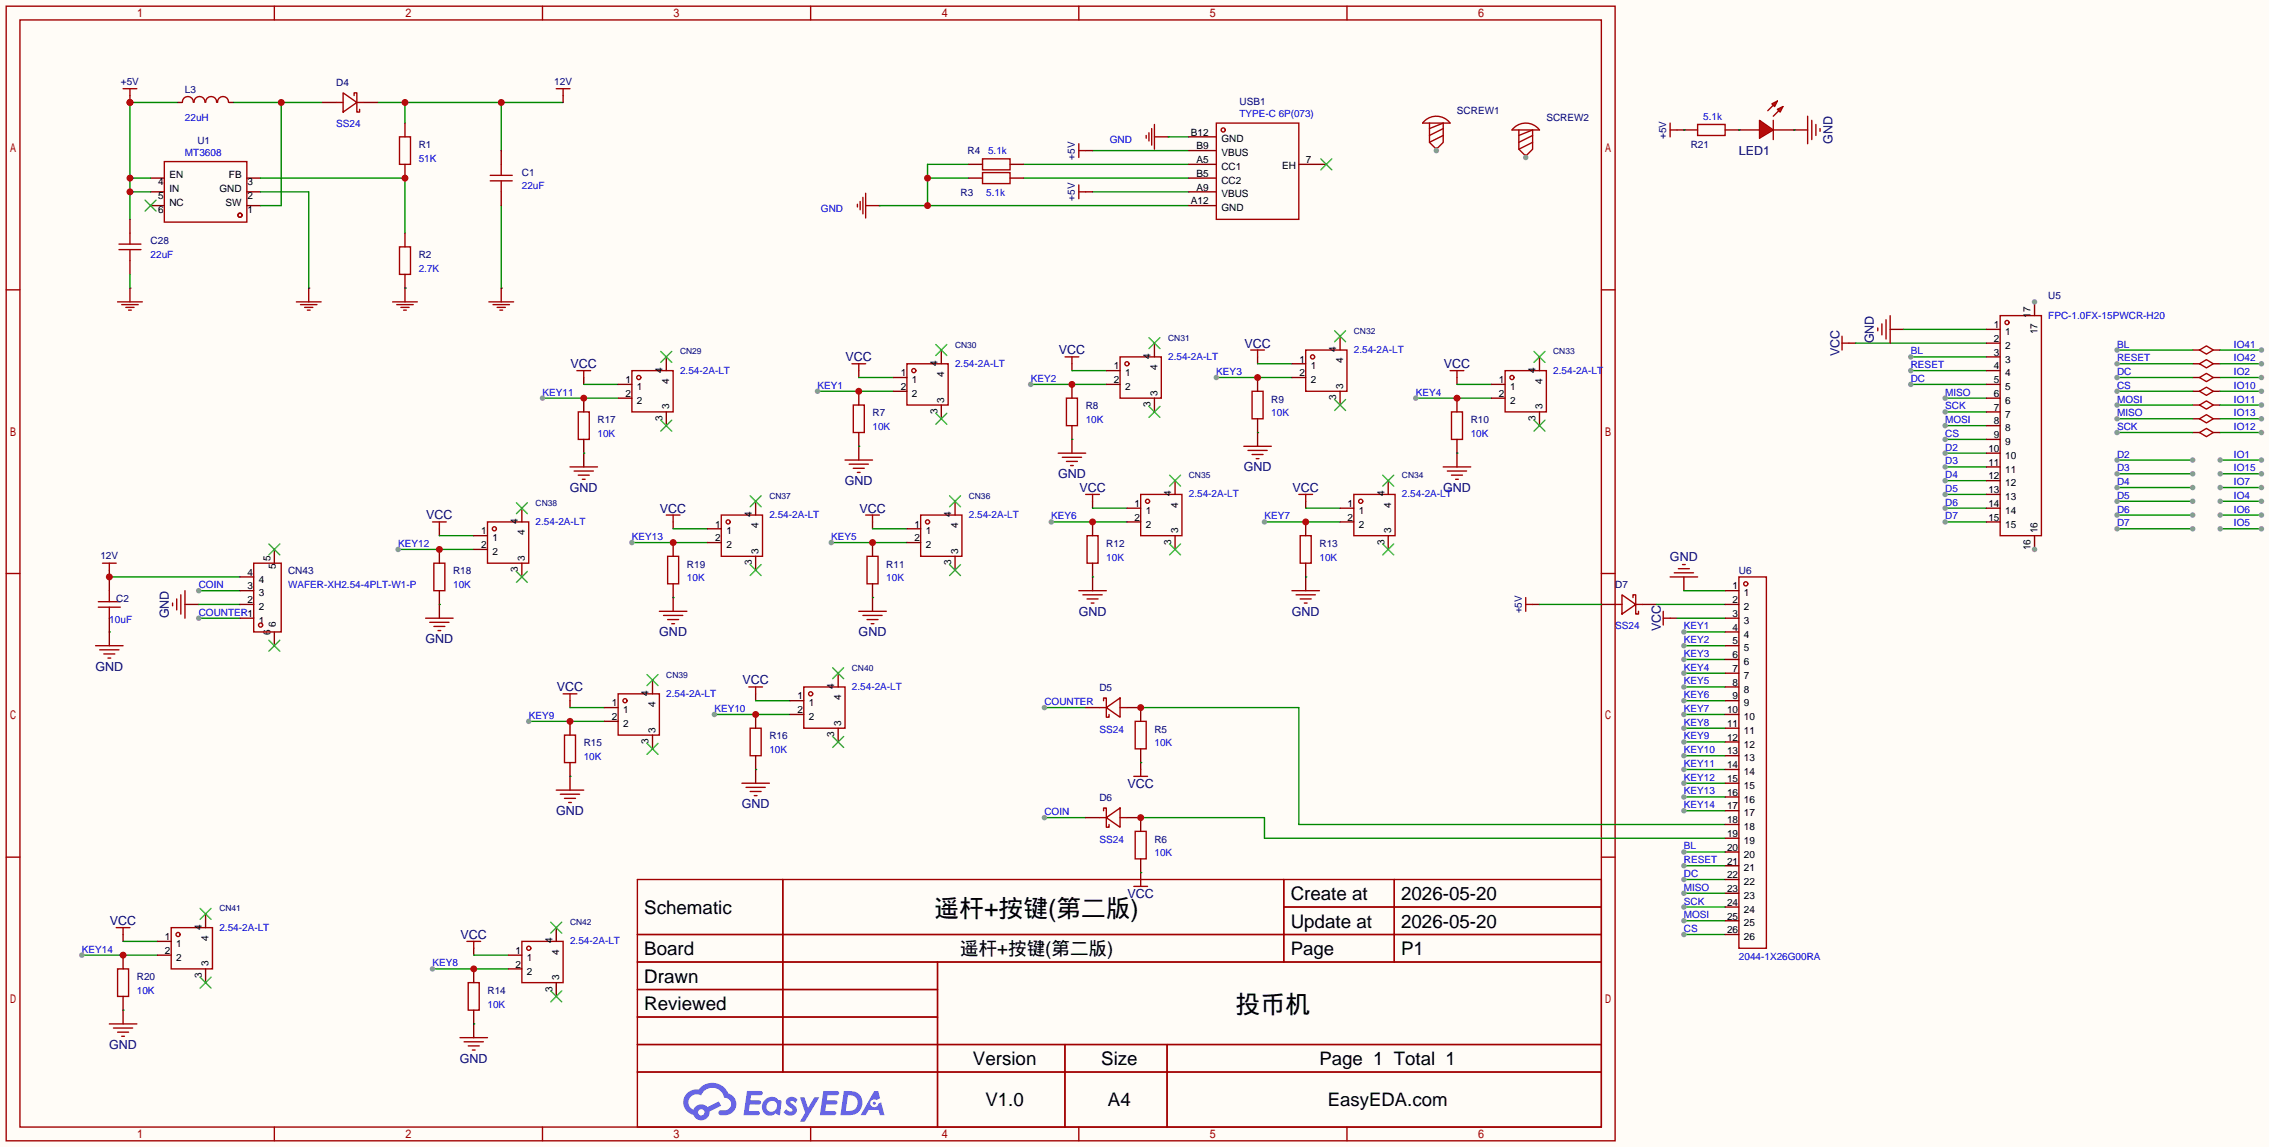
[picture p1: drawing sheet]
<svg xmlns="http://www.w3.org/2000/svg" width="419mm" height="212mm" viewBox="0 0 419 212" stroke-linecap="round" stroke-linejoin="round" font-family="sans-serif">
<defs><g id="words">
<g font-size="4.6">
<text x="172.6" y="169.3">遥杆+按键(第二版)</text>
<text x="228.2" y="187.1">投币机</text>
</g>
<g font-size="3.5">
<text x="238.4" y="166.2">Create at</text>
<text x="258.8" y="166.2">2026-05-20</text>
<text x="119" y="168.8">Schematic</text>
<text x="238.4" y="171.3">Update at</text>
<text x="258.8" y="171.3">2026-05-20</text>
<text x="119" y="176.4">Board</text>
<text x="258.8" y="176.4">P1</text>
<text x="119" y="181.5">Drawn</text>
<text x="119" y="186.6">Reviewed</text>
<text x="179.7" y="196.7">Version</text>
<text x="203.4" y="196.7">Size</text>
<text x="182" y="204.3">V1.0</text>
<text x="204.7" y="204.3">A4</text>
</g>
<g font-size="3.4">
<text x="177.3" y="176.4">遥杆+按键(第二版)</text>
<text x="238.4" y="176.4">Page</text>
<text x="243.7" y="196.7">Page 1 Total 1</text>
<text x="245.3" y="204.3">EasyEDA.com</text>
</g>
<g font-size="2.3" fill="#000080">
<text x="321.2" y="28.6">LED1</text>
<text x="338.5" y="26.6" transform="rotate(-90 338.5 26.6)">GND</text>
<text x="195.6" y="65.5">VCC</text>
<text x="229.8" y="64.2">VCC</text>
<text x="339.8" y="65.8" transform="rotate(-90 339.8 65.8)">VCC</text>
<text x="346.1" y="63.4" transform="rotate(-90 346.1 63.4)">GND</text>
<text x="105.4" y="68">VCC</text>
<text x="156.2" y="66.7">VCC</text>
<text x="266.7" y="68">VCC</text>
<text x="156.1" y="89.6">GND</text>
<text x="195.4" y="88.3">GND</text>
<text x="229.7" y="87">GND</text>
<text x="78.7" y="95.9">VCC</text>
<text x="105.3" y="90.9">GND</text>
<text x="121.9" y="94.7">VCC</text>
<text x="158.7" y="94.7">VCC</text>
<text x="199.4" y="90.9">VCC</text>
<text x="238.7" y="90.9">VCC</text>
<text x="266.5" y="90.9">GND</text>
<text x="308.5" y="103.6">GND</text>
<text x="199.2" y="113.7">GND</text>
<text x="238.6" y="113.7">GND</text>
<text x="31.2" y="114.2" transform="rotate(-90 31.2 114.2)">GND</text>
<text x="78.6" y="118.8">GND</text>
<text x="121.8" y="117.5">GND</text>
<text x="158.6" y="117.5">GND</text>
<text x="306.8" y="116.6" transform="rotate(-90 306.8 116.6)">VCC</text>
<text x="17.6" y="123.9">GND</text>
<text x="102.8" y="127.7">VCC</text>
<text x="137.1" y="126.4">VCC</text>
<text x="137" y="149.3">GND</text>
<text x="208.3" y="145.5">VCC</text>
<text x="102.7" y="150.5">GND</text>
<text x="208.3" y="165.8">VCC</text>
<text x="20.3" y="170.9">VCC</text>
<text x="85.1" y="173.4">VCC</text>
<text x="20.2" y="193.7">GND</text>
<text x="84.9" y="196.3">GND</text>
</g>
<g font-size="1.8" fill="#000080">
<text x="22.3" y="15.7">+5V</text>
<text x="34.2" y="17.2">L3</text>
<text x="62.1" y="15.9">D4</text>
<text x="102.4" y="15.7">12V</text>
<text x="229" y="19.4">USB1</text>
<text x="269.1" y="21">SCREW1</text>
<text x="285.6" y="22.3">SCREW2</text>
<text x="36.5" y="26.6">U1</text>
<text x="77.3" y="27.4">R1</text>
<text x="178.7" y="28.5">R4</text>
<text x="198.5" y="29.5" transform="rotate(-90 198.5 29.5)">+5V</text>
<text x="307.8" y="25.7" transform="rotate(-90 307.8 25.7)">+5V</text>
<text x="312.3" y="27.4">R21</text>
<text x="96.4" y="32.4">C1</text>
<text x="177.4" y="36.1">R3</text>
<text x="198.5" y="37.1" transform="rotate(-90 198.5 37.1)">+5V</text>
<text x="27.8" y="45.1">C28</text>
<text x="77.3" y="47.7">R2</text>
<text x="378.3" y="55.3">U5</text>
<text x="161.2" y="76.9">R7</text>
<text x="200.5" y="75.6">R8</text>
<text x="234.8" y="74.3">R9</text>
<text x="110.4" y="78.2">R17</text>
<text x="271.7" y="78.2">R10</text>
<text x="204.3" y="101">R12</text>
<text x="243.7" y="101">R13</text>
<text x="18.5" y="103.3">12V</text>
<text x="53.2" y="106.1">CN43</text>
<text x="83.7" y="106.1">R18</text>
<text x="126.9" y="104.8">R19</text>
<text x="163.7" y="104.8">R11</text>
<text x="321.2" y="106.1">U6</text>
<text x="21.5" y="111.2">C2</text>
<text x="281.1" y="113.3" transform="rotate(-90 281.1 113.3)">+5V</text>
<text x="298.3" y="108.6">D7</text>
<text x="203.1" y="127.7">D5</text>
<text x="107.8" y="137.8">R15</text>
<text x="142.1" y="136.6">R16</text>
<text x="213.2" y="135.3">R5</text>
<text x="203.1" y="148">D6</text>
<text x="213.2" y="155.6">R6</text>
<text x="25.3" y="181">R20</text>
<text x="90" y="183.6">R14</text>
</g>
<g font-size="1.8" fill="#00f">
<text x="34.2" y="22.3">22uH</text>
<text x="62.1" y="23.5">SS24</text>
<text x="229" y="21.7">TYPE-C 6P(073)</text>
<text x="314.6" y="22.1">5.1k</text>
<text x="34.2" y="28.9">MT3608</text>
<text x="77.3" y="29.9">51K</text>
<text x="182.5" y="28.5">5.1k</text>
<text x="205" y="26.5">GND</text>
<text x="96.4" y="35">22uF</text>
<text x="151.6" y="39.2">GND</text>
<text x="182.2" y="36.1">5.1k</text>
<text x="27.8" y="47.7">22uF</text>
<text x="77.3" y="50.2">2.7K</text>
<text x="378.3" y="58.8">FPC-1.0FX-15PWCR-H20</text>
<text x="250.1" y="65.2">2.54-2A-LT</text>
<text x="352.9" y="65.5">BL</text>
<text x="391" y="64.2">BL</text>
<text x="412.6" y="64.2">IO41</text>
<text x="125.6" y="69">2.54-2A-LT</text>
<text x="151" y="71.8">KEY1</text>
<text x="176.4" y="67.7">2.54-2A-LT</text>
<text x="190.4" y="70.5">KEY2</text>
<text x="215.8" y="66.5">2.54-2A-LT</text>
<text x="224.7" y="69.3">KEY3</text>
<text x="286.9" y="69">2.54-2A-LT</text>
<text x="352.9" y="70.5">DC</text>
<text x="352.9" y="68">RESET</text>
<text x="391" y="69.3">DC</text>
<text x="391" y="71.8">CS</text>
<text x="391" y="66.7">RESET</text>
<text x="412.6" y="71.8">IO10</text>
<text x="412.6" y="69.3">IO2</text>
<text x="412.6" y="66.7">IO42</text>
<text x="100.2" y="73.1">KEY11</text>
<text x="234.8" y="76.9">10K</text>
<text x="261.5" y="73.1">KEY4</text>
<text x="359.3" y="75.6">SCK</text>
<text x="359.3" y="73.1">MISO</text>
<text x="391" y="74.3">MOSI</text>
<text x="391" y="76.9">MISO</text>
<text x="412.6" y="74.3">IO11</text>
<text x="412.6" y="76.9">IO13</text>
<text x="110.4" y="80.7">10K</text>
<text x="161.2" y="79.4">10K</text>
<text x="200.5" y="78.2">10K</text>
<text x="271.7" y="80.7">10K</text>
<text x="359.3" y="83.2">D2</text>
<text x="359.3" y="80.7">CS</text>
<text x="359.3" y="78.2">MOSI</text>
<text x="391" y="79.4">SCK</text>
<text x="412.6" y="79.4">IO12</text>
<text x="359.3" y="85.8">D3</text>
<text x="359.3" y="88.3">D4</text>
<text x="391" y="84.5">D2</text>
<text x="391" y="87">D3</text>
<text x="391" y="89.6">D4</text>
<text x="412.6" y="84.5">IO1</text>
<text x="412.6" y="89.6">IO7</text>
<text x="412.6" y="87">IO15</text>
<text x="142.1" y="95.7">2.54-2A-LT</text>
<text x="178.9" y="95.7">2.54-2A-LT</text>
<text x="194.2" y="95.9">KEY6</text>
<text x="219.6" y="91.9">2.54-2A-LT</text>
<text x="233.6" y="95.9">KEY7</text>
<text x="259" y="91.9">2.54-2A-LT</text>
<text x="359.3" y="95.9">D7</text>
<text x="359.3" y="93.4">D6</text>
<text x="359.3" y="90.9">D5</text>
<text x="391" y="92.1">D5</text>
<text x="391" y="94.7">D6</text>
<text x="412.6" y="92.1">IO4</text>
<text x="412.6" y="94.7">IO6</text>
<text x="73.5" y="101">KEY12</text>
<text x="98.9" y="96.9">2.54-2A-LT</text>
<text x="116.7" y="99.7">KEY13</text>
<text x="153.5" y="99.7">KEY5</text>
<text x="391" y="97.2">D7</text>
<text x="412.6" y="97.2">IO5</text>
<text x="126.9" y="107.4">10K</text>
<text x="163.7" y="107.4">10K</text>
<text x="204.3" y="103.6">10K</text>
<text x="243.7" y="103.6">10K</text>
<text x="36.7" y="113.7">COUNTER1</text>
<text x="36.7" y="108.6">COIN</text>
<text x="53.2" y="108.6">WAFER-XH2.54-4PLT-W1-P</text>
<text x="83.7" y="108.6">10K</text>
<text x="20.2" y="115">10uF</text>
<text x="298.3" y="116.3">SS24</text>
<text x="311" y="116.3">KEY1</text>
<text x="311" y="118.8">KEY2</text>
<text x="311" y="121.3">KEY3</text>
<text x="311" y="123.9">KEY4</text>
<text x="123.1" y="128.7">2.54-2A-LT</text>
<text x="132" y="131.5">KEY10</text>
<text x="157.4" y="127.4">2.54-2A-LT</text>
<text x="192.9" y="130.2">COUNTER</text>
<text x="311" y="126.4">KEY5</text>
<text x="311" y="129">KEY6</text>
<text x="311" y="131.5">KEY7</text>
<text x="97.7" y="132.8">KEY9</text>
<text x="203.1" y="135.3">SS24</text>
<text x="213.2" y="137.8">10K</text>
<text x="311" y="134">KEY8</text>
<text x="311" y="136.6">KEY9</text>
<text x="107.8" y="140.4">10K</text>
<text x="142.1" y="139.1">10K</text>
<text x="311" y="139.1">KEY10</text>
<text x="311" y="141.7">KEY11</text>
<text x="311" y="144.2">KEY12</text>
<text x="311" y="146.7">KEY13</text>
<text x="311" y="149.3">KEY14</text>
<text x="192.9" y="150.5">COIN</text>
<text x="203.1" y="155.6">SS24</text>
<text x="213.2" y="158.2">10K</text>
<text x="311" y="156.9">BL</text>
<text x="311" y="159.4">RESET</text>
<text x="311" y="162">DC</text>
<text x="311" y="164.5">MISO</text>
<text x="311" y="167.1">SCK</text>
<text x="40.5" y="171.9">2.54-2A-LT</text>
<text x="311" y="169.6">MOSI</text>
<text x="311" y="172.1">CS</text>
<text x="15.1" y="175.9">KEY14</text>
<text x="79.9" y="178.5">KEY8</text>
<text x="105.3" y="174.4">2.54-2A-LT</text>
<text x="321.2" y="177.2">2044-1X26G00RA</text>
<text x="25.3" y="183.6">10K</text>
<text x="90" y="186.1">10K</text>
</g>
<g font-size="1.8">
<text x="220" y="25">B12</text>
<text x="221" y="27.6">B9</text>
<text x="225.6" y="28.9">VBUS</text>
<text x="225.6" y="26.3">GND</text>
<text x="29.2" y="34.2">4</text>
<text x="31.3" y="33">EN</text>
<text x="31.3" y="35.5">IN</text>
<text x="40.5" y="35.5">GND</text>
<text x="42.3" y="33">FB</text>
<text x="45.7" y="34.2">3</text>
<text x="221" y="35.2">A9</text>
<text x="221" y="30.1">A5</text>
<text x="221" y="32.7">B5</text>
<text x="225.6" y="31.4">CC1</text>
<text x="225.6" y="33.9">CC2</text>
<text x="236.8" y="31.1">EH</text>
<text x="241.2" y="30.1">7</text>
<text x="29.2" y="36.8">5</text>
<text x="29.2" y="39.3">6</text>
<text x="31.3" y="38">NC</text>
<text x="41.7" y="38">SW</text>
<text x="45.7" y="39.3">1</text>
<text x="45.7" y="36.8">2</text>
<text x="220" y="37.7">A12</text>
<text x="225.6" y="39">GND</text>
<text x="225.6" y="36.5">VBUS</text>
<text x="375.1" y="58.7" transform="rotate(-90 375.1 58.7)">17</text>
<text x="246.8" y="65" transform="rotate(-90 246.8 65)">4</text>
<text x="368.3" y="60.6">1</text>
<text x="368.3" y="63.1">2</text>
<text x="368.3" y="65.7">3</text>
<text x="370.4" y="61.9">1</text>
<text x="370.4" y="64.4">2</text>
<text x="376.3" y="61.8" transform="rotate(-90 376.3 61.8)">17</text>
<text x="115.6" y="70.8">1</text>
<text x="122.3" y="68.8" transform="rotate(-90 122.3 68.8)">4</text>
<text x="123.6" y="70.9" transform="rotate(-90 123.6 70.9)">4</text>
<text x="166.4" y="69.5">1</text>
<text x="168.5" y="70.8">1</text>
<text x="173.1" y="67.5" transform="rotate(-90 173.1 67.5)">4</text>
<text x="174.4" y="69.6" transform="rotate(-90 174.4 69.6)">4</text>
<text x="205.7" y="68.2">1</text>
<text x="205.7" y="70.8">2</text>
<text x="207.8" y="69.5">1</text>
<text x="212.5" y="66.3" transform="rotate(-90 212.5 66.3)">4</text>
<text x="213.8" y="68.4" transform="rotate(-90 213.8 68.4)">4</text>
<text x="240" y="67">1</text>
<text x="240" y="69.5">2</text>
<text x="242.1" y="68.2">1</text>
<text x="242.1" y="70.8">2</text>
<text x="248.1" y="71.8" transform="rotate(-90 248.1 71.8)">3</text>
<text x="248.1" y="67.1" transform="rotate(-90 248.1 67.1)">4</text>
<text x="276.8" y="70.8">1</text>
<text x="283.6" y="68.8" transform="rotate(-90 283.6 68.8)">4</text>
<text x="284.9" y="70.9" transform="rotate(-90 284.9 70.9)">4</text>
<text x="368.3" y="68.2">4</text>
<text x="368.3" y="70.8">5</text>
<text x="370.4" y="67">3</text>
<text x="370.4" y="69.5">4</text>
<text x="115.6" y="73.3">2</text>
<text x="117.7" y="72">1</text>
<text x="117.7" y="74.6">2</text>
<text x="122.3" y="77.7" transform="rotate(-90 122.3 77.7)">3</text>
<text x="123.6" y="75.6" transform="rotate(-90 123.6 75.6)">3</text>
<text x="166.4" y="72">2</text>
<text x="168.5" y="73.3">2</text>
<text x="173.1" y="76.4" transform="rotate(-90 173.1 76.4)">3</text>
<text x="174.4" y="74.3" transform="rotate(-90 174.4 74.3)">3</text>
<text x="207.8" y="72">2</text>
<text x="212.5" y="75.2" transform="rotate(-90 212.5 75.2)">3</text>
<text x="213.8" y="73.1" transform="rotate(-90 213.8 73.1)">3</text>
<text x="246.8" y="73.9" transform="rotate(-90 246.8 73.9)">3</text>
<text x="276.8" y="73.3">2</text>
<text x="278.9" y="72">1</text>
<text x="278.9" y="74.6">2</text>
<text x="283.6" y="77.7" transform="rotate(-90 283.6 77.7)">3</text>
<text x="284.9" y="75.6" transform="rotate(-90 284.9 75.6)">3</text>
<text x="368.3" y="73.3">6</text>
<text x="368.3" y="75.8">7</text>
<text x="370.4" y="72">5</text>
<text x="370.4" y="74.6">6</text>
<text x="370.4" y="77.1">7</text>
<text x="367.3" y="83.5">10</text>
<text x="368.3" y="78.4">8</text>
<text x="368.3" y="80.9">9</text>
<text x="370.4" y="79.7">8</text>
<text x="370.4" y="82.2">9</text>
<text x="367.3" y="86">11</text>
<text x="367.3" y="88.5">12</text>
<text x="370.4" y="84.7">10</text>
<text x="370.4" y="87.3">11</text>
<text x="370.4" y="89.8">12</text>
<text x="138.9" y="95.5" transform="rotate(-90 138.9 95.5)">4</text>
<text x="175.7" y="95.5" transform="rotate(-90 175.7 95.5)">4</text>
<text x="209.5" y="93.6">1</text>
<text x="211.6" y="94.9">1</text>
<text x="216.3" y="91.7" transform="rotate(-90 216.3 91.7)">4</text>
<text x="217.6" y="93.8" transform="rotate(-90 217.6 93.8)">4</text>
<text x="248.9" y="93.6">1</text>
<text x="251" y="94.9">1</text>
<text x="255.7" y="91.7" transform="rotate(-90 255.7 91.7)">4</text>
<text x="257" y="93.8" transform="rotate(-90 257 93.8)">4</text>
<text x="367.3" y="91.1">13</text>
<text x="367.3" y="93.6">14</text>
<text x="370.4" y="92.4">13</text>
<text x="370.4" y="94.9">14</text>
<text x="88.9" y="98.7">1</text>
<text x="88.9" y="101.2">2</text>
<text x="91" y="100">1</text>
<text x="95.7" y="96.8" transform="rotate(-90 95.7 96.8)">4</text>
<text x="96.9" y="98.8" transform="rotate(-90 96.9 98.8)">4</text>
<text x="132.1" y="97.4">1</text>
<text x="132.1" y="100">2</text>
<text x="134.2" y="98.7">1</text>
<text x="134.2" y="101.2">2</text>
<text x="140.1" y="97.6" transform="rotate(-90 140.1 97.6)">4</text>
<text x="168.9" y="97.4">1</text>
<text x="168.9" y="100">2</text>
<text x="171" y="98.7">1</text>
<text x="171" y="101.2">2</text>
<text x="177" y="97.6" transform="rotate(-90 177 97.6)">4</text>
<text x="209.5" y="96.2">2</text>
<text x="211.6" y="97.4">2</text>
<text x="216.3" y="100.6" transform="rotate(-90 216.3 100.6)">3</text>
<text x="217.6" y="98.5" transform="rotate(-90 217.6 98.5)">3</text>
<text x="248.9" y="96.2">2</text>
<text x="251" y="97.4">2</text>
<text x="255.7" y="100.6" transform="rotate(-90 255.7 100.6)">3</text>
<text x="257" y="98.5" transform="rotate(-90 257 98.5)">3</text>
<text x="367.3" y="96.2">15</text>
<text x="370.4" y="97.4">15</text>
<text x="375.1" y="101.6" transform="rotate(-90 375.1 101.6)">16</text>
<text x="376.3" y="98.5" transform="rotate(-90 376.3 98.5)">16</text>
<text x="45.7" y="106.3">4</text>
<text x="47.8" y="107.6">4</text>
<text x="50" y="103.5" transform="rotate(-90 50 103.5)">5</text>
<text x="51" y="105.1" transform="rotate(-90 51 105.1)">5</text>
<text x="91" y="102.5">2</text>
<text x="95.7" y="105.7" transform="rotate(-90 95.7 105.7)">3</text>
<text x="96.9" y="103.6" transform="rotate(-90 96.9 103.6)">3</text>
<text x="138.9" y="104.4" transform="rotate(-90 138.9 104.4)">3</text>
<text x="140.1" y="102.3" transform="rotate(-90 140.1 102.3)">3</text>
<text x="175.7" y="104.4" transform="rotate(-90 175.7 104.4)">3</text>
<text x="177" y="102.3" transform="rotate(-90 177 102.3)">3</text>
<text x="45.7" y="108.9">3</text>
<text x="45.7" y="111.4">2</text>
<text x="47.8" y="110.1">3</text>
<text x="47.8" y="112.7">2</text>
<text x="320" y="108.9">1</text>
<text x="320" y="111.4">2</text>
<text x="320" y="113.9">3</text>
<text x="322.1" y="110.1">1</text>
<text x="322.1" y="112.7">2</text>
<text x="47.8" y="115.2">1</text>
<text x="50" y="117.3" transform="rotate(-90 50 117.3)">6</text>
<text x="51" y="115.7" transform="rotate(-90 51 115.7)">6</text>
<text x="320" y="116.5">4</text>
<text x="320" y="119">5</text>
<text x="322.1" y="115.2">3</text>
<text x="322.1" y="117.8">4</text>
<text x="320" y="121.6">6</text>
<text x="320" y="124.1">7</text>
<text x="322.1" y="120.3">5</text>
<text x="322.1" y="122.8">6</text>
<text x="322.1" y="125.4">7</text>
<text x="113" y="130.5">1</text>
<text x="115.1" y="131.7">1</text>
<text x="119.8" y="128.5" transform="rotate(-90 119.8 128.5)">4</text>
<text x="121.1" y="130.6" transform="rotate(-90 121.1 130.6)">4</text>
<text x="147.3" y="129.2">1</text>
<text x="147.3" y="131.7">2</text>
<text x="149.4" y="130.5">1</text>
<text x="154.1" y="127.2" transform="rotate(-90 154.1 127.2)">4</text>
<text x="155.4" y="129.3" transform="rotate(-90 155.4 129.3)">4</text>
<text x="319" y="131.7">10</text>
<text x="320" y="126.6">8</text>
<text x="320" y="129.2">9</text>
<text x="322.1" y="127.9">8</text>
<text x="322.1" y="130.5">9</text>
<text x="113" y="133">2</text>
<text x="115.1" y="134.3">2</text>
<text x="119.8" y="137.4" transform="rotate(-90 119.8 137.4)">3</text>
<text x="121.1" y="135.3" transform="rotate(-90 121.1 135.3)">3</text>
<text x="149.4" y="133">2</text>
<text x="154.1" y="136.1" transform="rotate(-90 154.1 136.1)">3</text>
<text x="155.4" y="134" transform="rotate(-90 155.4 134)">3</text>
<text x="319" y="134.3">11</text>
<text x="319" y="136.8">12</text>
<text x="322.1" y="133">10</text>
<text x="322.1" y="135.5">11</text>
<text x="319" y="139.3">13</text>
<text x="319" y="141.9">14</text>
<text x="322.1" y="138.1">12</text>
<text x="322.1" y="140.6">13</text>
<text x="322.1" y="143.2">14</text>
<text x="319" y="144.4">15</text>
<text x="319" y="147">16</text>
<text x="319" y="149.5">17</text>
<text x="322.1" y="145.7">15</text>
<text x="322.1" y="148.2">16</text>
<text x="319" y="152">18</text>
<text x="319" y="154.6">19</text>
<text x="322.1" y="150.8">17</text>
<text x="322.1" y="153.3">18</text>
<text x="322.1" y="155.9">19</text>
<text x="319" y="157.1">20</text>
<text x="319" y="159.7">21</text>
<text x="322.1" y="158.4">20</text>
<text x="322.1" y="160.9">21</text>
<text x="319" y="162.2">22</text>
<text x="319" y="164.7">23</text>
<text x="319" y="167.3">24</text>
<text x="322.1" y="163.5">22</text>
<text x="322.1" y="166">23</text>
<text x="30.5" y="173.6">1</text>
<text x="37.3" y="171.7" transform="rotate(-90 37.3 171.7)">4</text>
<text x="38.5" y="173.8" transform="rotate(-90 38.5 173.8)">4</text>
<text x="319" y="169.8">25</text>
<text x="319" y="172.4">26</text>
<text x="322.1" y="168.6">24</text>
<text x="322.1" y="171.1">25</text>
<text x="322.1" y="173.6">26</text>
<text x="30.5" y="176.2">2</text>
<text x="32.6" y="174.9">1</text>
<text x="32.6" y="177.4">2</text>
<text x="38.5" y="178.5" transform="rotate(-90 38.5 178.5)">3</text>
<text x="95.2" y="176.2">1</text>
<text x="95.2" y="178.7">2</text>
<text x="97.3" y="177.4">1</text>
<text x="97.3" y="180">2</text>
<text x="102" y="174.2" transform="rotate(-90 102 174.2)">4</text>
<text x="103.3" y="176.3" transform="rotate(-90 103.3 176.3)">4</text>
<text x="37.3" y="180.6" transform="rotate(-90 37.3 180.6)">3</text>
<text x="102" y="183.1" transform="rotate(-90 102 183.1)">3</text>
<text x="103.3" y="181" transform="rotate(-90 103.3 181)">3</text>
</g>
<g font-size="1.6" fill="#000080">
<text x="125.6" y="65.5">CN29</text>
<text x="176.4" y="64.2">CN30</text>
<text x="215.8" y="62.9">CN31</text>
<text x="250.1" y="61.6">CN32</text>
<text x="286.9" y="65.5">CN33</text>
<text x="219.6" y="88.3">CN35</text>
<text x="259" y="88.3">CN34</text>
<text x="98.9" y="93.4">CN38</text>
<text x="142.1" y="92.1">CN37</text>
<text x="178.9" y="92.1">CN36</text>
<text x="123.1" y="125.1">CN39</text>
<text x="157.4" y="123.9">CN40</text>
<text x="40.5" y="168.3">CN41</text>
<text x="105.3" y="170.9">CN42</text>
</g>
</g></defs>
<path d="M0 0h419.1v211.8h-419.1z" fill="#fffcf7"/>
<g fill="none" stroke="#a10000" stroke-width=".25">
<path d="M1.1 1.1h297.2v209.6h-297.2zM3.7 3.7h292.1v204.5h-292.1zM50.7 1.1v2.6M100.2 1.1v2.6M149.7 1.1v2.6M199.3 1.1v2.6M248.8 1.1v2.6M1.1 53.5h2.6M295.8 53.5h2.5M1.1 105.9h2.6M295.8 105.9h2.5M1.1 158.3h2.6"/>
<path d="M295.8 158.3h2.5M117.7 162.4h178.1v45.8h-178.1zM117.7 172.6h178.1M117.7 177.7h178.1M144.6 162.4v35.6M173.2 177.7v30.5M237.1 162.4v15.3M237.1 167.5h58.7M257.5 162.4v15.3M117.7 182.8h55.5M117.7 192.9h178.1M117.7 187.8h55.5"/>
<path d="M117.7 198h178.1M196.7 192.9v15.3M215.6 192.9v15.3M50.7 208.2v2.5M100.2 208.2v2.5M149.7 208.2v2.5M199.3 208.2v2.5M248.8 208.2v2.5"/>
</g>
<g fill="#5487ff">
<path d="M145.5 202.8a1.3 1.3 0 0 1 1.8 .3l-.4 .6a.54 .54 0 0 0-.9-.2l.1 .2a1.58 1.58 0 0 1 1.1 1.6 1.43 1.43 0 0 1-2.5 .1l.5-.6a.64 .64 0 0 0 .5 .5 .64 .64 0 0 0 .7-.3l-.2-.2a1.6 1.6 0 0 1-1-1.6z"/>
<path d="M147.7 202.7h.9l.7 1.9 1.1-1.9h.9l-2.7 4.5h-.9l1-1.7z"/>
<path d="M138 201.5h1.6a1.31 1.31 0 0 1 1.2 .2 .4 .4 0 0 1-.3 .6h-1.8l-.1 .9h1.6a.4 .4 0 0 1 .4 .4 .4 .4 0 0 1-.4 .4h-1.7l-.2 1.2h.8a1.23 1.23 0 0 1 1.2 .2 .39 .39 0 0 1-.3 .6h-2.7z"/>
<path d="M152.1 201.5h1.6a1.32 1.32 0 0 1 1.3 .2 .39 .39 0 0 1-.4 .6h-1.7l-.2 .9h1.7a.4 .4 0 0 1 .3 .4 .4 .4 0 0 1-.4 .4h-1.7l-.2 1.2h.8a1.23 1.23 0 0 1 1.2 .2 .39 .39 0 0 1-.3 .6h-2.7z"/>
<path d="M161.5 201.5h.7l.4 1.3-.7 .4a.75 .75 0 0 0-1.1 .3 .75 .75 0 0 0 .5 1 .75 .75 0 0 0 .9-.6l.6-.3 .6 2.4h-.9l-.2-1h-1.9l-.5 1h-.9z"/>
<path d="M155.9 201.5l-.7 4.5h1.5a2.27 2.27 0 0 0 2.6-2.3 2.27 2.27 0 0 0-2.7-2.2zM156.6 202.3a1.5 1.5 0 0 1 1.8 1.5 1.5 1.5 0 0 1-1.9 1.4h-.3z"/>
<path d="M141.3 203.1a1.62 1.62 0 0 0-.4 2.1 1.62 1.62 0 0 0 2 .7l.4-.3 .3 .3 .5 .1 .3-2.5-.2-.3h-.4a1.58 1.58 0 0 0-2.5-.1zM141.9 203.6a.99 .99 0 0 1 1.6 .3 .99 .99 0 0 1-.9 1.4 .94 .94 0 0 1-1-.5 .94 .94 0 0 1 .3-1.2z"/>
<path d="M126.9 201.9a2.37 2.37 0 0 0 1.2 4 1.54 1.54 0 0 0 1.7 1 1.54 1.54 0 0 0 1.3-1.6l2.1-1.1-.5-.8-2 1.1a1.57 1.57 0 0 0-2.6 .4 1.5 1.5 0 0 1-.8-2.1 1.5 1.5 0 0 1 2.2-.5 2.23 2.23 0 0 1 2.3-1.4 2.23 2.23 0 0 1 2 1.8 1.16 1.16 0 0 1 1.2 1.1 1.16 1.16 0 0 1-1 1.3h-.7a.47 .47 0 0 0-.6 .3 .47 .47 0 0 0 .4 .6 2.23 2.23 0 0 0 2.3-.7 2.23 2.23 0 0 0 .4-2.3 2.16 2.16 0 0 0-1.3-1.1 3.2 3.2 0 0 0-5.4-.7l-1.2 .1zM129 205.4a.58 .58 0 0 1 1.1 0 .58 .58 0 0 1-1.1 0z"/>
<circle cx="161.5" cy="203.8" r=".28"/>
</g>
<g fill="none" stroke="#a10000" stroke-width=".25">
<path d="M30.4 29.8h15.2v11.2h-15.2zM21.7 55.8h4.6M22.5 56.3h3M23.2 56.8h1.6M23.7 57.3h.6M24 53.2v2.6M54.7 55.8h4.6M55.5 56.3h3M56.3 56.8h1.5M56.8 57.3h.5M57 53.2v2.6M72.5 55.8h4.6"/>
<path d="M73.3 56.3h3M74 56.8h1.6M74.5 57.3h.6M74.8 53.2v2.6M90.3 55.8h4.6M91.1 56.3h3M91.8 56.8h1.5M92.3 57.3h.5M92.6 53.2v2.6"/>
<circle cx="44.3" cy="39.8" r=".38"/>
</g>
<path d="M27.8 38h2.6M27.8 35.4h2.6M27.8 32.9h2.6M45.6 38h2.5M45.6 35.4h2.5M45.6 32.9h2.5M24 53.2h.1M57 53.2h.1M74.8 53.2h.1M92.6 53.2h.1" fill="none" stroke="#870000" stroke-width=".25"/>
<path d="M26.8 37l2 2M28.8 37l-2 2" fill="none" stroke="#3c3" stroke-width=".25"/>
<path d="M32.9 18.9h-8.9v21.6M24 35.4h3.8M24 32.9h3.8" fill="none" stroke="#008700" stroke-width=".25"/>
<g fill="#c00">
<circle cx="24" cy="35.4" r=".63"/>
<circle cx="24" cy="32.9" r=".63"/>
<circle cx="24" cy="18.9" r=".63"/>
</g>
<path d="M69.7 18.9h34.3M74.8 18.9v3.8M92.6 18.9v8.9" fill="none" stroke="#008700" stroke-width=".25"/>
<g fill="#c00">
<circle cx="92.6" cy="18.9" r=".63"/>
<circle cx="74.8" cy="18.9" r=".63"/>
</g>
<path d="M43.1 18.9h16.5M51.9 18.9v19.1h-3.8" fill="none" stroke="#008700" stroke-width=".25"/>
<circle cx="51.9" cy="18.9" r=".63" fill="#c00"/>
<path d="M48.1 35.4h8.9v17.8M48.1 32.9h26.7v10.2M92.6 38v15.2" fill="none" stroke="#008700" stroke-width=".25"/>
<path d="M24 17.7v1.2" fill="none" stroke="#870000" stroke-width=".25"/>
<circle cx="24" cy="18.9" r=".63" fill="#c00"/>
<path d="M22.7 16.4h2.6M24 16.4v1.3M102.7 16.4h2.6M104 16.4v1.3M73.8 25.3h2v5.1h-2z" fill="none" stroke="#a10000" stroke-width=".25"/>
<path d="M104 17.7v1.2M74.8 22.7v2.6M74.8 30.4v2.5" fill="none" stroke="#870000" stroke-width=".25"/>
<circle cx="74.8" cy="32.9" r=".63" fill="#c00"/>
<g fill="none" stroke="#a10000" stroke-width=".25">
<path d="M90.6 32.4h4M90.6 33.4h4M92.6 30.4v2M92.6 33.4v2M158.4 37.7v.5M158.9 37.2v1.5M159.4 36.4v3.1M159.9 38h2.5M159.9 35.7v4.6M211.7 25v.5M212.2 24.5v1.5M212.7 23.7v3.1"/>
<path d="M213.2 25.3h2.6M213.2 23v4.6M22 45.1h4M22 46.1h4M24 43.1v2M24 46.1v2M73.8 45.6h2v5.1h-2z"/>
</g>
<path d="M92.6 27.8v2.6M92.6 35.4v2.6M162.4 38h.1M215.8 25.3h.1M24 40.5v2.6M24 48.1v2.6M74.8 43.1v2.5M74.8 50.7v2.5" fill="none" stroke="#870000" stroke-width=".25"/>
<path d="M162.4 38h57.2M171.3 32.9h7.6M178.9 30.4h-7.6v7.6M189.1 30.4h30.5M189.1 32.9h30.5M201.8 27.8h17.8M24 50.7v2.5M74.8 53.2h.1" fill="none" stroke="#008700" stroke-width=".25"/>
<g fill="#c00">
<circle cx="171.3" cy="38" r=".63"/>
<circle cx="171.3" cy="32.9" r=".63"/>
</g>
<path d="M201.8 35.4h17.8M215.8 25.3h3.8M36.7 114.2h7.6" fill="none" stroke="#008700" stroke-width=".25"/>
<path d="M200.5 35.4h1.3M200.5 27.8h1.3M219.6 30.4h5.1M219.6 38h5.1M219.6 35.4h5.1M219.6 32.9h5.1M219.6 27.8h5.1M219.6 25.3h5.1M239.9 30.4h5.1" fill="none" stroke="#870000" stroke-width=".25"/>
<path d="M244 29.3l2 2.1M246 29.3l-2 2.1" fill="none" stroke="#3c3" stroke-width=".25"/>
<g fill="none" stroke="#a10000" stroke-width=".25">
<path d="M199.3 26.5v2.6M199.3 34.2v2.5M199.3 27.8h1.2M199.3 35.4h1.2M224.7 22.7h15.2v17.8h-15.2z"/>
<circle cx="225.9" cy="24" r=".38"/>
</g>
<circle cx="36.7" cy="114.2" r=".51" fill="#999"/>
<path d="M36.7 109.1h7.6" fill="none" stroke="#008700" stroke-width=".25"/>
<circle cx="36.7" cy="109.1" r=".51" fill="#999"/>
<path d="M20.2 106.6v2.5M20.2 114.2v5.1M34.2 111.6h2.5M210.7 130.7v2.5M210.7 138.3v3.8M210.7 151v2.5M210.7 158.6v3.8" fill="none" stroke="#870000" stroke-width=".25"/>
<g fill="none" stroke="#a10000" stroke-width=".25">
<path d="M17.7 119.3h5M18.2 111.1h4M18.2 112.1h4M20.2 109.1v2M20.2 112.1v2.1M31.9 111.4v.5M32.6 110.6v2M33.4 109.9v3.5M34.2 109.1v5.1M18.4 120h3.6M19.2 120.8h2M19.9 121.5h.5"/>
<path d="M209.7 133.2h2v5.1h-2zM209.4 143.4h2.6M209.7 153.5h2v5.1h-2zM210.7 142.1v1.3M209.4 163.7h2.6M210.7 162.4v1.3"/>
</g>
<path d="M20.2 116.7h.1M20.2 106.6h24.1M36.7 111.6h7.6M192.9 151h7.6M210.7 140.8h.1M210.7 161.2h.1" fill="none" stroke="#008700" stroke-width=".25"/>
<circle cx="192.9" cy="151" r=".51" fill="#999"/>
<path d="M192.9 130.7h7.6" fill="none" stroke="#008700" stroke-width=".25"/>
<circle cx="192.9" cy="130.7" r=".51" fill="#999"/>
<path d="M20.2 105.3v1.3" fill="none" stroke="#870000" stroke-width=".25"/>
<circle cx="20.2" cy="106.6" r=".63" fill="#c00"/>
<g fill="none" stroke="#a10000" stroke-width=".25">
<path d="M157.6 74.8h2v5.1h-2zM156.1 85h5.1M156.8 85.7h3.6M157.6 86.5h2M158.4 87.2h.5M18.9 104h2.6M20.2 104v1.3M281.8 110.4v2.5M281.8 111.6h1.3M307.2 112.9v2.5M307.2 114.2h1.3M308.5 106.6h5.1"/>
<path d="M309.2 105.8h3.6M310 105h2M310.8 104.3h.5"/>
</g>
<path d="M158.6 72.3v2.5M158.6 79.9v5.1M283.1 111.6h1.3M308.5 114.2h1.3M311 106.6v2.5" fill="none" stroke="#870000" stroke-width=".25"/>
<path d="M151 72.3h14M158.6 82.4h.1M309.8 114.2h8.8" fill="none" stroke="#008700" stroke-width=".25"/>
<circle cx="158.6" cy="72.3" r=".63" fill="#c00"/>
<circle cx="151" cy="72.3" r=".51" fill="#999"/>
<path d="M158.6 68.5v1.2M198 71v2.5M198 78.6v5.1" fill="none" stroke="#870000" stroke-width=".25"/>
<path d="M157.4 67.2h2.5M158.6 67.2v1.3M197 73.5h2v5.1h-2zM195.5 83.7h5M196.2 84.5h3.6M197 85.2h2M197.7 86h.5" fill="none" stroke="#a10000" stroke-width=".25"/>
<path d="M158.6 69.7h6.4M190.4 71h13.9M198 81.2h.1" fill="none" stroke="#008700" stroke-width=".25"/>
<circle cx="198" cy="71" r=".63" fill="#c00"/>
<circle cx="190.4" cy="71" r=".51" fill="#999"/>
<path d="M198 67.2v1.3M232.3 69.7v2.6M232.3 77.3v5.1" fill="none" stroke="#870000" stroke-width=".25"/>
<path d="M196.7 65.9h2.6M198 65.9v1.3M231.3 72.3h2v5h-2zM229.7 82.4h5.1M230.5 83.2h3.6M231.3 83.9h2M232 84.7h.5" fill="none" stroke="#a10000" stroke-width=".25"/>
<path d="M198 68.5h6.3M224.7 69.7h13.9M232.3 79.9h.1" fill="none" stroke="#008700" stroke-width=".25"/>
<circle cx="232.3" cy="69.7" r=".63" fill="#c00"/>
<circle cx="224.7" cy="69.7" r=".51" fill="#999"/>
<path d="M232.3 65.9v1.3M269.1 73.5v2.6M269.1 81.2v5" fill="none" stroke="#870000" stroke-width=".25"/>
<path d="M231 64.6h2.6M232.3 64.6v1.3M268.1 76.1h2v5.1h-2zM266.6 86.2h5.1M267.3 87h3.6M268.1 87.8h2M268.9 88.5h.5" fill="none" stroke="#a10000" stroke-width=".25"/>
<path d="M232.3 67.2h6.3M261.5 73.5h14M269.1 83.7h.1" fill="none" stroke="#008700" stroke-width=".25"/>
<circle cx="269.1" cy="73.5" r=".63" fill="#c00"/>
<circle cx="261.5" cy="73.5" r=".51" fill="#999"/>
<path d="M269.1 69.7v1.3M161.2 100.2v2.5M161.2 107.8v5.1" fill="none" stroke="#870000" stroke-width=".25"/>
<path d="M267.8 68.5h2.6M269.1 68.5v1.2M158.6 112.9h5.1M159.4 113.7h3.5M160.1 102.7h2.1v5.1h-2.1zM160.1 114.4h2.1M160.9 115.2h.5" fill="none" stroke="#a10000" stroke-width=".25"/>
<path d="M269.1 71h6.4M153.5 100.2h14M161.2 110.4h.1" fill="none" stroke="#008700" stroke-width=".25"/>
<circle cx="161.2" cy="100.2" r=".63" fill="#c00"/>
<circle cx="153.5" cy="100.2" r=".51" fill="#999"/>
<path d="M161.2 96.4v1.3M201.8 96.4v2.5M201.8 104v5.1" fill="none" stroke="#870000" stroke-width=".25"/>
<path d="M159.9 95.1h2.5M161.2 95.1v1.3M200.8 98.9h2v5.1h-2zM199.3 109.1h5M200 109.9h3.6M200.8 110.6h2M201.5 111.4h.6" fill="none" stroke="#a10000" stroke-width=".25"/>
<path d="M161.2 97.7h6.3M194.2 96.4h14M201.8 106.6h.1" fill="none" stroke="#008700" stroke-width=".25"/>
<circle cx="201.8" cy="96.4" r=".63" fill="#c00"/>
<circle cx="194.2" cy="96.4" r=".51" fill="#999"/>
<path d="M201.8 92.6v1.3M241.2 96.4v2.5M241.2 104v5.1" fill="none" stroke="#870000" stroke-width=".25"/>
<path d="M200.5 91.3h2.6M201.8 91.3v1.3M240.2 98.9h2v5.1h-2zM238.6 109.1h5.1M239.4 109.9h3.6M240.2 110.6h2M240.9 111.4h.5" fill="none" stroke="#a10000" stroke-width=".25"/>
<path d="M201.8 93.9h6.4M233.6 96.4h13.9M241.2 106.6h.1" fill="none" stroke="#008700" stroke-width=".25"/>
<circle cx="241.2" cy="96.4" r=".63" fill="#c00"/>
<circle cx="233.6" cy="96.4" r=".51" fill="#999"/>
<path d="M241.2 92.6v1.3M87.5 178.9v2.6M87.5 186.6v5" fill="none" stroke="#870000" stroke-width=".25"/>
<path d="M239.9 91.3h2.5M241.2 91.3v1.3M85 191.6h5M85.7 192.4h3.6M86.5 181.5h2v5.1h-2zM86.5 193.2h2M87.2 193.9h.6" fill="none" stroke="#a10000" stroke-width=".25"/>
<path d="M241.2 93.9h6.3M79.9 178.9h14M87.5 189.1h.1" fill="none" stroke="#008700" stroke-width=".25"/>
<circle cx="87.5" cy="178.9" r=".63" fill="#c00"/>
<circle cx="79.9" cy="178.9" r=".51" fill="#999"/>
<path d="M105.3 133.2v2.6M105.3 140.8v5.1M87.5 175.1v1.3" fill="none" stroke="#870000" stroke-width=".25"/>
<path d="M104.3 135.8h2v5h-2zM102.7 145.9h5.1M103.5 146.7h3.6M104.3 147.4h2M105 148.2h.5M86.2 173.9h2.6M87.5 173.9v1.2" fill="none" stroke="#a10000" stroke-width=".25"/>
<path d="M97.7 133.2h13.9M105.3 143.4h.1M87.5 176.4h6.4" fill="none" stroke="#008700" stroke-width=".25"/>
<circle cx="105.3" cy="133.2" r=".63" fill="#c00"/>
<circle cx="97.7" cy="133.2" r=".51" fill="#999"/>
<path d="M105.3 129.4v1.3M139.6 132v2.5M139.6 139.6v5.1" fill="none" stroke="#870000" stroke-width=".25"/>
<path d="M104 128.1h2.6M105.3 128.1v1.3M138.6 134.5h2v5.1h-2zM137 144.7h5.1M137.8 145.4h3.6M138.6 146.2h2M139.3 146.9h.5" fill="none" stroke="#a10000" stroke-width=".25"/>
<path d="M105.3 130.7h6.3M132 132h13.9M139.6 142.1h.1" fill="none" stroke="#008700" stroke-width=".25"/>
<circle cx="139.6" cy="132" r=".63" fill="#c00"/>
<circle cx="132" cy="132" r=".51" fill="#999"/>
<path d="M107.8 73.5v2.6M107.8 81.2v5M139.6 128.1v1.3" fill="none" stroke="#870000" stroke-width=".25"/>
<path d="M106.8 76.1h2v5.1h-2zM105.3 86.2h5.1M106 87h3.6M106.8 87.8h2M107.6 88.5h.5M138.3 126.9h2.5M139.6 126.9v1.2" fill="none" stroke="#a10000" stroke-width=".25"/>
<path d="M100.2 73.5h14M107.8 83.7h.1M139.6 129.4h6.3" fill="none" stroke="#008700" stroke-width=".25"/>
<circle cx="107.8" cy="73.5" r=".63" fill="#c00"/>
<circle cx="100.2" cy="73.5" r=".51" fill="#999"/>
<path d="M107.8 69.7v1.3M81.2 101.5v2.5M81.2 109.1v5.1" fill="none" stroke="#870000" stroke-width=".25"/>
<path d="M106.6 68.5h2.5M107.8 68.5v1.2M78.6 114.2h5.1M79.4 114.9h3.5M80.1 104h2.1v5.1h-2.1zM80.1 115.7h2.1M80.9 116.5h.5" fill="none" stroke="#a10000" stroke-width=".25"/>
<path d="M107.8 71h6.4M73.5 101.5h14M81.2 111.6h.1" fill="none" stroke="#008700" stroke-width=".25"/>
<circle cx="81.2" cy="101.5" r=".63" fill="#c00"/>
<circle cx="73.5" cy="101.5" r=".51" fill="#999"/>
<path d="M81.2 97.7v1.2M124.3 100.2v2.5M124.3 107.8v5.1" fill="none" stroke="#870000" stroke-width=".25"/>
<path d="M79.9 96.4h2.5M81.2 96.4v1.3M121.8 112.9h5.1M122.6 113.7h3.5M123.3 102.7h2v5.1h-2zM123.3 114.4h2M124.1 115.2h.5" fill="none" stroke="#a10000" stroke-width=".25"/>
<path d="M81.2 98.9h6.3M116.7 100.2h14M124.3 110.4h.1" fill="none" stroke="#008700" stroke-width=".25"/>
<circle cx="124.3" cy="100.2" r=".63" fill="#c00"/>
<circle cx="116.7" cy="100.2" r=".51" fill="#999"/>
<path d="M124.3 96.4v1.3M22.7 176.4v2.5M22.7 184v5.1" fill="none" stroke="#870000" stroke-width=".25"/>
<path d="M123.1 95.1h2.5M124.3 95.1v1.3M21.7 178.9h2v5.1h-2zM20.2 189.1h5.1M21 189.9h3.5M21.7 190.6h2M22.5 191.4h.5" fill="none" stroke="#a10000" stroke-width=".25"/>
<path d="M124.3 97.7h6.4M15.1 176.4h14M22.7 186.6h.1" fill="none" stroke="#008700" stroke-width=".25"/>
<circle cx="22.7" cy="176.4" r=".63" fill="#c00"/>
<circle cx="15.1" cy="176.4" r=".51" fill="#999"/>
<path d="M22.7 172.6v1.3" fill="none" stroke="#870000" stroke-width=".25"/>
<path d="M21.5 171.3h2.5M22.7 171.3v1.3" fill="none" stroke="#a10000" stroke-width=".25"/>
<path d="M311 116.7h7.6M22.7 173.9h6.4" fill="none" stroke="#008700" stroke-width=".25"/>
<circle cx="311" cy="116.7" r=".51" fill="#999"/>
<path d="M311 119.3h7.6" fill="none" stroke="#008700" stroke-width=".25"/>
<circle cx="311" cy="119.3" r=".51" fill="#999"/>
<path d="M311 121.8h7.6" fill="none" stroke="#008700" stroke-width=".25"/>
<circle cx="311" cy="121.8" r=".51" fill="#999"/>
<path d="M311 124.3h7.6" fill="none" stroke="#008700" stroke-width=".25"/>
<circle cx="311" cy="124.3" r=".51" fill="#999"/>
<path d="M311 126.9h7.6" fill="none" stroke="#008700" stroke-width=".25"/>
<circle cx="311" cy="126.9" r=".51" fill="#999"/>
<path d="M311 129.4h7.6" fill="none" stroke="#008700" stroke-width=".25"/>
<circle cx="311" cy="129.4" r=".51" fill="#999"/>
<path d="M311 132h7.6" fill="none" stroke="#008700" stroke-width=".25"/>
<circle cx="311" cy="132" r=".51" fill="#999"/>
<path d="M311 134.5h7.6" fill="none" stroke="#008700" stroke-width=".25"/>
<circle cx="311" cy="134.5" r=".51" fill="#999"/>
<path d="M311 137h7.6" fill="none" stroke="#008700" stroke-width=".25"/>
<circle cx="311" cy="137" r=".51" fill="#999"/>
<path d="M311 139.6h7.6" fill="none" stroke="#008700" stroke-width=".25"/>
<circle cx="311" cy="139.6" r=".51" fill="#999"/>
<path d="M311 142.1h7.6" fill="none" stroke="#008700" stroke-width=".25"/>
<circle cx="311" cy="142.1" r=".51" fill="#999"/>
<path d="M311 144.7h7.6" fill="none" stroke="#008700" stroke-width=".25"/>
<circle cx="311" cy="144.7" r=".51" fill="#999"/>
<path d="M311 147.2h7.6" fill="none" stroke="#008700" stroke-width=".25"/>
<circle cx="311" cy="147.2" r=".51" fill="#999"/>
<path d="M311 149.7h7.6" fill="none" stroke="#008700" stroke-width=".25"/>
<circle cx="311" cy="149.7" r=".51" fill="#999"/>
<path d="M342.8 63.4h24.1M351.7 60.8h15.2M391 69.7h14M210.7 130.7h29.2v21.6h78.7M210.7 151h22.9v3.8h85" fill="none" stroke="#008700" stroke-width=".25"/>
<g fill="none" stroke="#a10000" stroke-width=".25">
<path d="M347.6 59.8v2M348.4 59.1v3.5M349.1 58.3v5.1M116.7 68.5h7.6v7.6h-7.6zM340.2 62.1v2.5M340.2 63.4h1.3M346.8 60.6v.5M406.3 69.7l1.2-.7 1.3 .7-1.3 .8zM406.3 72.3l1.2-.8 1.3 .8-1.3 .7zM406.3 74.8l1.2-.8 1.3 .8-1.3 .8zM406.3 77.3l1.2-.7 1.3 .7-1.3 .8zM406.3 79.9l1.2-.8 1.3 .8-1.3 .7z"/>
<path d="M406.3 64.6l1.2-.7 1.3 .7-1.3 .8zM406.3 67.2l1.2-.8 1.3 .8-1.3 .7z"/>
<circle cx="118" cy="69.7" r=".38"/>
</g>
<g fill="none" stroke="#870000" stroke-width=".25">
<path d="M114.2 71h2.5M114.2 73.5h2.5M123.1 65.9v2.6M123.1 76.1v2.5M341.5 63.4h1.3M349.1 60.8h2.6M405 69.7h1.3M405 72.3h1.3M405 74.8h1.3M405 77.3h1.3M405 79.9h1.3M405 64.6h1.3"/>
<path d="M405 67.2h1.3M408.8 69.7h1.3M408.8 72.3h1.3M408.8 74.8h1.3M408.8 77.3h1.3M408.8 79.9h1.3M408.8 64.6h1.3M408.8 67.2h1.3"/>
</g>
<path d="M122 77.6l2.1 2M122 64.9l2.1 2M124.1 77.6l-2.1 2M124.1 64.9l-2.1 2" fill="none" stroke="#3c3" stroke-width=".25"/>
<circle cx="391" cy="69.7" r=".51" fill="#999"/>
<path d="M391 72.3h14" fill="none" stroke="#008700" stroke-width=".25"/>
<circle cx="391" cy="72.3" r=".51" fill="#999"/>
<path d="M391 74.8h14" fill="none" stroke="#008700" stroke-width=".25"/>
<circle cx="391" cy="74.8" r=".51" fill="#999"/>
<path d="M391 77.3h14" fill="none" stroke="#008700" stroke-width=".25"/>
<circle cx="391" cy="77.3" r=".51" fill="#999"/>
<path d="M391 79.9h14" fill="none" stroke="#008700" stroke-width=".25"/>
<circle cx="391" cy="79.9" r=".51" fill="#999"/>
<path d="M352.9 71h14" fill="none" stroke="#008700" stroke-width=".25"/>
<circle cx="352.9" cy="71" r=".51" fill="#999"/>
<path d="M352.9 68.5h14" fill="none" stroke="#008700" stroke-width=".25"/>
<circle cx="352.9" cy="68.5" r=".51" fill="#999"/>
<path d="M352.9 65.9h14" fill="none" stroke="#008700" stroke-width=".25"/>
<circle cx="352.9" cy="65.9" r=".51" fill="#999"/>
<path d="M391 67.2h14" fill="none" stroke="#008700" stroke-width=".25"/>
<circle cx="391" cy="67.2" r=".51" fill="#999"/>
<path d="M391 64.6h14" fill="none" stroke="#008700" stroke-width=".25"/>
<circle cx="391" cy="64.6" r=".51" fill="#999"/>
<path d="M359.3 83.7h7.6" fill="none" stroke="#008700" stroke-width=".25"/>
<circle cx="359.3" cy="83.7" r=".51" fill="#999"/>
<path d="M359.3 86.2h7.6" fill="none" stroke="#008700" stroke-width=".25"/>
<circle cx="359.3" cy="86.2" r=".51" fill="#999"/>
<path d="M359.3 96.4h7.6" fill="none" stroke="#008700" stroke-width=".25"/>
<circle cx="359.3" cy="96.4" r=".51" fill="#999"/>
<path d="M391 85h14" fill="none" stroke="#008700" stroke-width=".25"/>
<g fill="#999">
<circle cx="405" cy="85" r=".51"/>
<circle cx="391" cy="85" r=".51"/>
</g>
<path d="M391 87.5h14" fill="none" stroke="#008700" stroke-width=".25"/>
<g fill="#999">
<circle cx="405" cy="87.5" r=".51"/>
<circle cx="391" cy="87.5" r=".51"/>
</g>
<path d="M391 90h14" fill="none" stroke="#008700" stroke-width=".25"/>
<g fill="#999">
<circle cx="405" cy="90" r=".51"/>
<circle cx="391" cy="90" r=".51"/>
</g>
<path d="M391 92.6h14" fill="none" stroke="#008700" stroke-width=".25"/>
<g fill="#999">
<circle cx="405" cy="92.6" r=".51"/>
<circle cx="391" cy="92.6" r=".51"/>
</g>
<path d="M391 95.1h14" fill="none" stroke="#008700" stroke-width=".25"/>
<g fill="#999">
<circle cx="405" cy="95.1" r=".51"/>
<circle cx="391" cy="95.1" r=".51"/>
</g>
<path d="M391 97.7h14" fill="none" stroke="#008700" stroke-width=".25"/>
<g fill="#999">
<circle cx="405" cy="97.7" r=".51"/>
<circle cx="391" cy="97.7" r=".51"/>
</g>
<path d="M410.1 72.3h7.6" fill="none" stroke="#008700" stroke-width=".25"/>
<circle cx="417.7" cy="72.3" r=".51" fill="#999"/>
<path d="M410.1 74.8h7.6" fill="none" stroke="#008700" stroke-width=".25"/>
<circle cx="417.7" cy="74.8" r=".51" fill="#999"/>
<path d="M410.1 79.9h7.6" fill="none" stroke="#008700" stroke-width=".25"/>
<circle cx="417.7" cy="79.9" r=".51" fill="#999"/>
<path d="M410.1 77.3h7.6" fill="none" stroke="#008700" stroke-width=".25"/>
<circle cx="417.7" cy="77.3" r=".51" fill="#999"/>
<path d="M410.1 85h7.6" fill="none" stroke="#008700" stroke-width=".25"/>
<g fill="#999">
<circle cx="417.7" cy="85" r=".51"/>
<circle cx="410.1" cy="85" r=".51"/>
</g>
<path d="M410.1 92.6h7.6" fill="none" stroke="#008700" stroke-width=".25"/>
<g fill="#999">
<circle cx="417.7" cy="92.6" r=".51"/>
<circle cx="410.1" cy="92.6" r=".51"/>
</g>
<path d="M410.1 97.7h7.6" fill="none" stroke="#008700" stroke-width=".25"/>
<g fill="#999">
<circle cx="417.7" cy="97.7" r=".51"/>
<circle cx="410.1" cy="97.7" r=".51"/>
</g>
<path d="M410.1 95.1h7.6" fill="none" stroke="#008700" stroke-width=".25"/>
<g fill="#999">
<circle cx="417.7" cy="95.1" r=".51"/>
<circle cx="410.1" cy="95.1" r=".51"/>
</g>
<path d="M410.1 90h7.6" fill="none" stroke="#008700" stroke-width=".25"/>
<g fill="#999">
<circle cx="417.7" cy="90" r=".51"/>
<circle cx="410.1" cy="90" r=".51"/>
</g>
<path d="M410.1 87.5h7.6" fill="none" stroke="#008700" stroke-width=".25"/>
<g fill="#999">
<circle cx="417.7" cy="87.5" r=".51"/>
<circle cx="410.1" cy="87.5" r=".51"/>
</g>
<path d="M359.3 81.2h7.6" fill="none" stroke="#008700" stroke-width=".25"/>
<circle cx="359.3" cy="81.2" r=".51" fill="#999"/>
<path d="M359.3 78.6h7.6" fill="none" stroke="#008700" stroke-width=".25"/>
<circle cx="359.3" cy="78.6" r=".51" fill="#999"/>
<path d="M359.3 76.1h7.6" fill="none" stroke="#008700" stroke-width=".25"/>
<circle cx="359.3" cy="76.1" r=".51" fill="#999"/>
<path d="M359.3 73.5h7.6" fill="none" stroke="#008700" stroke-width=".25"/>
<circle cx="359.3" cy="73.5" r=".51" fill="#999"/>
<path d="M410.1 69.7h7.6" fill="none" stroke="#008700" stroke-width=".25"/>
<circle cx="417.7" cy="69.7" r=".51" fill="#999"/>
<path d="M410.1 67.2h7.6" fill="none" stroke="#008700" stroke-width=".25"/>
<circle cx="417.7" cy="67.2" r=".51" fill="#999"/>
<path d="M410.1 64.6h7.6" fill="none" stroke="#008700" stroke-width=".25"/>
<circle cx="417.7" cy="64.6" r=".51" fill="#999"/>
<path d="M359.3 93.9h7.6" fill="none" stroke="#008700" stroke-width=".25"/>
<circle cx="359.3" cy="93.9" r=".51" fill="#999"/>
<path d="M359.3 91.3h7.6" fill="none" stroke="#008700" stroke-width=".25"/>
<circle cx="359.3" cy="91.3" r=".51" fill="#999"/>
<path d="M359.3 88.8h7.6" fill="none" stroke="#008700" stroke-width=".25"/>
<circle cx="359.3" cy="88.8" r=".51" fill="#999"/>
<g fill="none" stroke="#a10000" stroke-width=".25">
<path d="M62.1 18.9h1.3M63.4 17.1l2.5 1.8-2.5 1.8zM65.4 17.7v-.6h.5v3.6h.5v-.5M65.9 18.9h1.3M167.5 67.2h7.6v7.6h-7.6zM206.9 65.9h7.6v7.6h-7.6zM241.2 64.6h7.6v7.7h-7.6zM278 68.5h7.6v7.6h-7.6zM90 96.4h7.7v7.6h-7.7zM133.2 95.1h7.6v7.6h-7.6zM170.1 95.1h7.6v7.6h-7.6zM210.7 91.3h7.6v7.6h-7.6z"/>
<path d="M250.1 91.3h7.6v7.6h-7.6zM114.2 128.1h7.6v7.7h-7.6zM148.5 126.9h7.6v7.6h-7.6zM31.6 171.3h7.6v7.6h-7.6zM96.4 173.9h7.6v7.6h-7.6z"/>
<circle cx="168.8" cy="68.5" r=".38"/>
<circle cx="208.2" cy="67.2" r=".38"/>
<circle cx="242.4" cy="65.9" r=".38"/>
<circle cx="279.3" cy="69.7" r=".38"/>
<circle cx="91.3" cy="97.7" r=".38"/>
<circle cx="134.5" cy="96.4" r=".38"/>
<circle cx="171.3" cy="96.4" r=".38"/>
<circle cx="212" cy="92.6" r=".38"/>
<circle cx="251.3" cy="92.6" r=".38"/>
<circle cx="115.4" cy="129.4" r=".38"/>
<circle cx="149.7" cy="128.1" r=".38"/>
<circle cx="32.9" cy="172.6" r=".38"/>
<circle cx="97.7" cy="175.1" r=".38"/>
</g>
<g fill="none" stroke="#870000" stroke-width=".25">
<path d="M59.6 18.9h2.5M67.2 18.9h2.5M165 69.7h2.5M165 72.3h2.5M173.9 64.6v2.6M173.9 74.8v2.5M204.3 68.5h2.6M204.3 71h2.6M213.2 63.4v2.5M213.2 73.5v2.6M238.6 69.7h2.6M238.6 67.2h2.6"/>
<path d="M247.5 62.1v2.5M247.5 72.3v2.5M275.5 71h2.5M275.5 73.5h2.5M284.4 65.9v2.6M284.4 76.1v2.5M87.5 98.9h2.5M96.4 93.9v2.5M130.7 97.7h2.5M139.6 92.6v2.5M167.5 97.7h2.6M176.4 92.6v2.5"/>
<path d="M208.2 93.9h2.5M208.2 96.4h2.5M217 88.8v2.5M217 98.9v2.6M247.5 93.9h2.6M247.5 96.4h2.6M256.4 88.8v2.5M256.4 98.9v2.6M87.5 101.5h2.5M96.4 104v2.6M130.7 100.2h2.5M139.6 102.7v2.6"/>
<path d="M167.5 100.2h2.6M176.4 102.7v2.6M111.6 130.7h2.6M111.6 133.2h2.6M120.5 125.6v2.5M120.5 135.8v2.5M145.9 129.4h2.6M145.9 132h2.6M154.8 124.3v2.6M154.8 134.5v2.5M208.2 130.7h2.5M29.1 173.9h2.5"/>
<path d="M29.1 176.4h2.5M38 168.8v2.5M38 178.9v2.6M93.9 176.4h2.5M93.9 178.9h2.5M102.7 171.3v2.6M102.7 181.5v2.5"/>
</g>
<g fill="none" stroke="#3c3" stroke-width=".25">
<path d="M172.8 76.3l2.1 2.1M172.8 63.6l2.1 2.1M174.9 76.3l-2.1 2.1M174.9 63.6l-2.1 2.1M212.2 75.1l2 2M212.2 62.4l2 2M214.2 75.1l-2 2M214.2 62.4l-2 2M246.5 73.8l2 2M246.5 61.1l2 2M248.5 73.8l-2 2M248.5 61.1l-2 2"/>
<path d="M283.3 77.6l2.1 2M283.3 64.9l2.1 2M285.4 77.6l-2.1 2M285.4 64.9l-2.1 2M95.4 92.8l2 2.1M97.4 92.8l-2 2.1M138.6 91.6l2 2M140.6 91.6l-2 2M175.4 91.6l2 2M177.4 91.6l-2 2M216 87.8l2.1 2M218.1 87.8l-2.1 2"/>
<path d="M255.4 87.8l2 2M257.4 87.8l-2 2M95.4 105.5l2 2.1M97.4 105.5l-2 2.1M138.6 104.3l2 2M140.6 104.3l-2 2M175.4 104.3l2 2M177.4 104.3l-2 2M216 100.5l2.1 2M218.1 100.5l-2.1 2M255.4 100.5l2 2M257.4 100.5l-2 2"/>
<path d="M119.5 137.3l2 2M119.5 124.6l2 2M121.5 137.3l-2 2M121.5 124.6l-2 2M153.8 136l2 2M153.8 123.3l2 2M155.8 136l-2 2M155.8 123.3l-2 2M37 167.8l2 2M39 167.8l-2 2M101.7 170.3l2.1 2M103.8 170.3l-2.1 2"/>
<path d="M37 180.5l2 2M39 180.5l-2 2M101.7 183l2.1 2M103.8 183l-2.1 2"/>
</g>
<circle cx="210.7" cy="130.7" r=".63" fill="#c00"/>
<path d="M200.5 130.7h2.6M208.2 151h2.5" fill="none" stroke="#870000" stroke-width=".25"/>
<path d="M203.1 130.7h1.2M203.8 129.4v-.5h.5v3.6h.6v-.5M204.3 130.7l2.6-1.8v3.6zM206.9 130.7h1.3" fill="none" stroke="#a10000" stroke-width=".25"/>
<circle cx="210.7" cy="151" r=".63" fill="#c00"/>
<path d="M200.5 151h2.6" fill="none" stroke="#870000" stroke-width=".25"/>
<path d="M203.1 151h1.2M203.8 149.7v-.5h.5v3.6h.6v-.5M204.3 151l2.6-1.8v3.6zM206.9 151h1.3" fill="none" stroke="#a10000" stroke-width=".25"/>
<path d="M311 109.1h7.6M311 157.4h7.6" fill="none" stroke="#008700" stroke-width=".25"/>
<circle cx="311" cy="157.4" r=".51" fill="#999"/>
<path d="M311 159.9h7.6" fill="none" stroke="#008700" stroke-width=".25"/>
<circle cx="311" cy="159.9" r=".51" fill="#999"/>
<path d="M311 162.4h7.6" fill="none" stroke="#008700" stroke-width=".25"/>
<circle cx="311" cy="162.4" r=".51" fill="#999"/>
<path d="M311 165h7.6" fill="none" stroke="#008700" stroke-width=".25"/>
<circle cx="311" cy="165" r=".51" fill="#999"/>
<path d="M311 167.5h7.6" fill="none" stroke="#008700" stroke-width=".25"/>
<circle cx="311" cy="167.5" r=".51" fill="#999"/>
<path d="M311 170.1h7.6" fill="none" stroke="#008700" stroke-width=".25"/>
<circle cx="311" cy="170.1" r=".51" fill="#999"/>
<path d="M311 172.6h7.6" fill="none" stroke="#008700" stroke-width=".25"/>
<circle cx="311" cy="172.6" r=".51" fill="#999"/>
<g fill="none" stroke="#870000" stroke-width=".25">
<path d="M32.9 18.9h.8M42.3 18.9h.8M366.9 60.8h2.5M366.9 63.4h2.5M366.9 65.9h2.5M366.9 68.5h2.5M366.9 71h2.5M366.9 73.5h2.5M366.9 76.1h2.5M366.9 78.6h2.5M366.9 81.2h2.5M366.9 83.7h2.5"/>
<path d="M366.9 86.2h2.5M366.9 88.8h2.5M366.9 91.3h2.5M366.9 93.9h2.5M366.9 96.4h2.5M375.8 98.9v2.6M295.8 111.6h2.5M303.4 111.6h2.5"/>
</g>
<g fill="none" stroke="#a10000" stroke-width=".25">
<path d="M33.7 18.9a1.01 1.01 0 0 1 1-1.1 1.01 1.01 0 0 1 1 1.1M35.8 18.9a1.01 1.01 0 0 1 1.1-1.1 1.01 1.01 0 0 1 1 1.1M38 18.9a1.01 1.01 0 0 1 1-1.1 1.01 1.01 0 0 1 1 1.1M40.2 18.9a1.01 1.01 0 0 1 1-1.1 1.01 1.01 0 0 1 1 1.1M369.4 58.3h7.7v40.6h-7.7zM298.3 111.6h1.3M299.6 109.9l2.5 1.7-2.5 1.8zM301.6 110.4v-.5h.5v3.5h.5v-.5M302.1 111.6h1.3"/>
<circle cx="370.7" cy="59.6" r=".38"/>
</g>
<path d="M284.4 111.6h11.4M305.9 111.6h12.7" fill="none" stroke="#008700" stroke-width=".25"/>
<circle cx="375.8" cy="101.5" r=".51" fill="#999"/>
<path d="M375.8 55.8v2.5" fill="none" stroke="#870000" stroke-width=".25"/>
<circle cx="375.8" cy="55.8" r=".51" fill="#999"/>
<path d="M321.2 24h3.8M327.5 24h3.8M44.3 106.6h2.6M44.3 109.1h2.6M44.3 111.6h2.6M44.3 114.2h2.6M50.7 101.5v2.5M50.7 116.7v2.6" fill="none" stroke="#870000" stroke-width=".25"/>
<path d="M49.7 118.2l2 2.1M49.7 100.5l2 2M51.7 118.2l-2 2.1M51.7 100.5l-2 2" fill="none" stroke="#3c3" stroke-width=".25"/>
<g fill="none" stroke="#a10000" stroke-width=".25">
<path d="M327.5 22.2v3.6M46.9 104h5v12.7h-5z"/>
<circle cx="48.1" cy="115.4" r=".38"/>
</g>
<g fill="#f00" stroke="#a10000" stroke-width=".25">
<path d="M325 22.2l2.5 1.8-2.5 1.5z"/>
<path d="M327.3 19.2l1-.5-.5 1z"/>
<path d="M328.3 20.2l1-.5-.5 1z"/>
</g>
<g fill="none" stroke="#a10000" stroke-width=".25">
<path d="M327.5 19.4l-1 1M181.5 31.9h5.1v2h-5.1zM181.5 29.3h5.1v2.1h-5.1zM263.2 22.3a3.2 3.2 0 0 1 4.6 .4h-5zM264 22.7v3.6l1.3 1.3 1.3-1.3v-3.6l-2.6 1M266.6 23.7l-2.6 1.3M266.6 25l-2.6 1.3M308.5 22.7v2.6M308.5 24h1.3M328.5 20.4l-1 1.1M333.9 21.5v5M334.6 22.2v3.6"/>
<path d="M335.4 23v2M336.2 23.7v.6"/>
</g>
<path d="M178.9 32.9h2.6M178.9 30.4h2.6M186.6 32.9h2.5M186.6 30.4h2.5M265.3 27.3v.5M309.8 24h1.2M331.3 24h2.6" fill="none" stroke="#870000" stroke-width=".25"/>
<path d="M331.3 24h.1" fill="none" stroke="#008700" stroke-width=".25"/>
<circle cx="265.3" cy="27.8" r=".51" fill="#999"/>
<path d="M279.7 23.5a3.2 3.2 0 0 1 4.7 .5h-5.1zM280.5 24v3.6l1.3 1.2 1.3-1.2v-3.6l-2.6 1M283.1 25l-2.6 1.3M283.1 26.3l-2.6 1.3" fill="none" stroke="#a10000" stroke-width=".25"/>
<path d="M281.8 28.6v.5" fill="none" stroke="#870000" stroke-width=".25"/>
<circle cx="281.8" cy="29.1" r=".51" fill="#999"/>
<g fill="none" stroke="#a10000" stroke-width=".25">
<path d="M313.6 23h5v2h-5zM321.2 106.6h5.1v68.5h-5.1z"/>
<circle cx="322.5" cy="107.8" r=".38"/>
</g>
<g fill="none" stroke="#870000" stroke-width=".25">
<path d="M311 24h2.6M318.6 24h2.6M318.6 109.1h2.6M318.6 111.6h2.6M318.6 114.2h2.6M318.6 116.7h2.6M318.6 119.3h2.6M318.6 121.8h2.6M318.6 124.3h2.6M318.6 126.9h2.6M318.6 129.4h2.6M318.6 132h2.6"/>
<path d="M318.6 134.5h2.6M318.6 137h2.6M318.6 139.6h2.6M318.6 142.1h2.6M318.6 144.7h2.6M318.6 147.2h2.6M318.6 149.7h2.6M318.6 152.3h2.6M318.6 154.8h2.6M318.6 157.4h2.6M318.6 159.9h2.6M318.6 162.4h2.6"/>
<path d="M318.6 165h2.6M318.6 167.5h2.6M318.6 170.1h2.6M318.6 172.6h2.6"/>
</g>
<path d="M311 24h.1M321.2 24h.1" fill="none" stroke="#008700" stroke-width=".25"/>
<use href="#words"/>
</svg>
